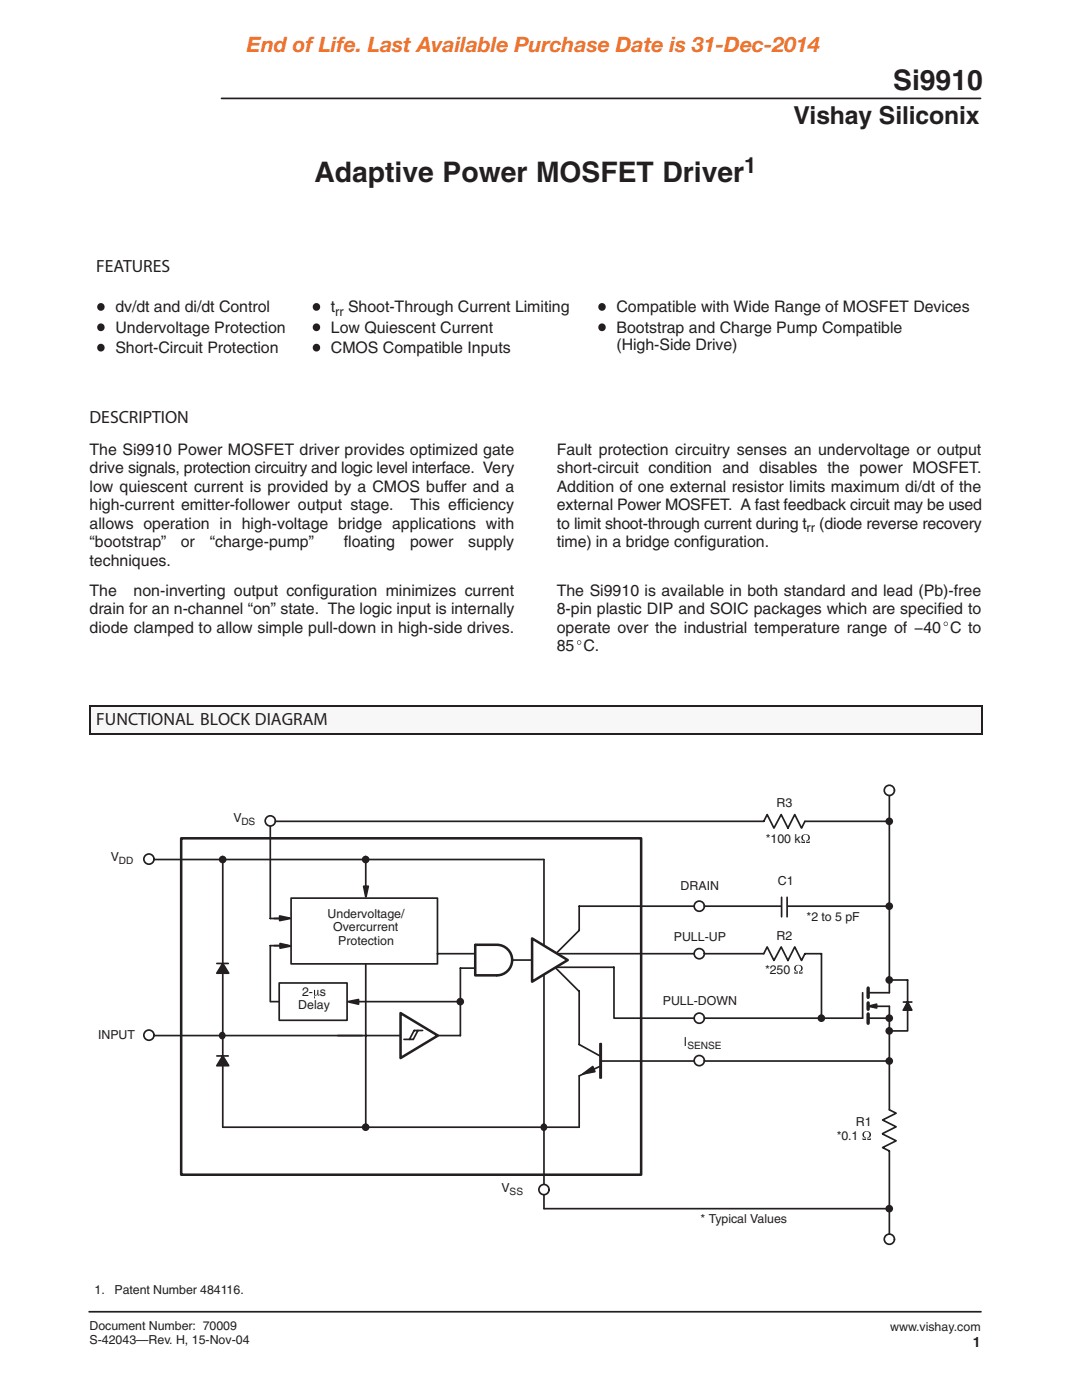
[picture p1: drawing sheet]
<svg xmlns="http://www.w3.org/2000/svg" width="216mm" height="279mm" viewBox="0 0 216 279" stroke-linecap="round" stroke-linejoin="round" font-family="sans-serif">
<defs><g id="words">
<g font-size="5.6" fill="#231f20">
<text x="178.2" y="17.9">Si9910</text>
<text x="62.7" y="36.2">Adaptive Power MOSFET Driver</text>
</g>
<text font-size="4.9" fill="#231f20" x="158.3" y="24.7">Vishay Siliconix</text>
<text font-size="4.4" fill="#231f20" x="148.5" y="34.5">1</text>
<text font-size="4.2" fill="#f37229" x="49.3" y="10.3">End of Life. Last Available Purchase Date is 31-Dec-2014</text>
<g font-size="3.5" fill="#231f20">
<text x="19.2" y="54.3">FEATURES</text>
<text x="17.9" y="84.5">DESCRIPTION</text>
<text x="19.2" y="144.8">FUNCTIONAL BLOCK DIAGRAM</text>
</g>
<g font-size="3.2" fill="#231f20">
<text x="23" y="62.3">dv/dt and di/dt Control</text>
<text x="66" y="62.3">t</text>
<text x="69.5" y="62.3">Shoot-Through Current Limiting</text>
<text x="123" y="62.3">Compatible with Wide Range of MOSFET Devices</text>
<text x="23" y="66.4">Undervoltage Protection</text>
<text x="23" y="70.4">Short-Circuit Protection</text>
<text x="66" y="66.4">Low Quiescent Current</text>
<text x="66" y="70.4">CMOS Compatible Inputs</text>
<text x="123" y="66.4">Bootstrap and Charge Pump Compatible</text>
<text x="123" y="69.9">(High-Side Drive)</text>
<text x="17.9" y="90.8">The Si9910 Power MOSFET driver provides optimized gate</text>
<text x="17.9" y="94.5">drive signals, protection circuitry and logic level interface. Very</text>
<text x="111.1" y="94.5">short-circuit condition and disables the power MOSFET.</text>
<text x="111.1" y="90.8">Fault protection circuitry senses an undervoltage or output</text>
<text x="17.9" y="98.1">low quiescent current is provided by a CMOS buffer and a</text>
<text x="17.9" y="101.9">high-current emitter-follower output stage.</text>
<text x="81.8" y="101.9">This efficiency</text>
<text x="111.1" y="101.9">external Power MOSFET. A fast feedback circuit may be used</text>
<text x="111.1" y="98.1">Addition of one external resistor limits maximum di/dt of the</text>
<text x="17.9" y="105.5">allows operation in high-voltage bridge applications with</text>
<text x="111.1" y="105.5">to limit shoot-through current during t</text>
<text x="163.5" y="105.5">(diode reverse recovery</text>
<text x="17.9" y="112.9">techniques.</text>
<text x="17.9" y="109.2">“bootstrap”</text>
<text x="36.1" y="109.2">or</text>
<text x="41.9" y="109.2">“charge-pump”</text>
<text x="68.6" y="109.2">floating</text>
<text x="81.8" y="109.2">power</text>
<text x="93.4" y="109.2">supply</text>
<text x="111.1" y="109.2">time) in a bridge configuration.</text>
<text x="17.9" y="118.9">The</text>
<text x="26.7" y="118.9">non-inverting output configuration minimizes current</text>
<text x="111.1" y="118.9">The Si9910 is available in both standard and lead (Pb)-free</text>
<text x="17.9" y="122.6">drain for an n-channel “on” state. The logic input is internally</text>
<text x="111.1" y="122.6">8-pin plastic DIP and SOIC packages which are specified to</text>
<text x="17.9" y="126.2">diode clamped to allow simple pull-down in high-side drives.</text>
<text x="111.1" y="126.2">operate over the industrial temperature range of −40 C to</text>
<text x="111.1" y="130">85 C.</text>
</g>
<text font-size="2.8" fill="#231f20" x="194.1" y="268.8">1</text>
<g font-size="2.5" fill="#231f20">
<text x="66.9" y="63">rr</text>
<text x="161" y="106.2">rr</text>
<text x="154.9" y="161.1">R3</text>
<text x="46.6" y="164.1">V</text>
<text x="22.1" y="171.9">V</text>
<text x="152.8" y="168.2">*100 k</text>
<text x="135.8" y="177.7">DRAIN</text>
<text x="155.2" y="176.6">C1</text>
<text x="65.4" y="183.1">Undervoltage/</text>
<text x="66.5" y="185.8">Overcurrent</text>
<text x="160.9" y="183.7">*2 to 5 pF</text>
<text x="67.5" y="188.6">Protection</text>
<text x="134.4" y="187.9">PULL-UP</text>
<text x="154.9" y="187.5">R2</text>
<text x="152.7" y="194.3">*250</text>
<text x="59.5" y="201.4">Delay</text>
<text x="60.3" y="198.7">2- s</text>
<text x="132.2" y="200.6">PULL-DOWN</text>
<text x="19.6" y="207.4">INPUT</text>
<text x="136.5" y="208.8">I</text>
<text x="167" y="227.5">*0.1</text>
<text x="170.8" y="224.8">R1</text>
<text x="100.1" y="237.9">V</text>
<text x="139.8" y="244.1">* Typical Values</text>
<text x="18.9" y="258.1">1.</text>
<text x="22.9" y="258.1">Patent Number 484116.</text>
<text x="17.9" y="265.4">Document Number: 70009</text>
<text x="17.9" y="268.3">S-42043—Rev. H, 15-Nov-04</text>
<text x="177.6" y="265.7">www.vishay.com</text>
</g>
<g font-size="2" fill="#231f20">
<text x="48.2" y="164.6">DS</text>
<text x="23.7" y="172.4">DD</text>
<text x="137.2" y="209.3">SENSE</text>
<text x="101.7" y="238.4">SS</text>
</g>
</g></defs>
<!-- layer: Layer 1 -->
<path d="M44.2 19.6h151.5M17.8 261.8h177.9" fill="none" stroke="#231f20" stroke-width=".34"/>
<g fill="#231f20">
<path d="M188.4 124.5a.32 .32 0 0 0 .6 0 .32 .32 0 0 0-.6 0zM188.3 124.5a.44 .44 0 0 1 .8 0 .44 .44 0 0 1-.8 0z"/>
<path d="M115.3 128.2a.32 .32 0 0 0 .6 0 .32 .32 0 0 0-.6 0zM115.1 128.2a.45 .45 0 0 1 .9 0 .45 .45 0 0 1-.9 0z"/>
<circle cx="20.1" cy="61.3" r=".76"/>
<circle cx="20.1" cy="65.3" r=".76"/>
<circle cx="20.1" cy="69.4" r=".76"/>
<circle cx="63.1" cy="61.3" r=".76"/>
<circle cx="63.1" cy="65.3" r=".76"/>
<circle cx="63.1" cy="69.4" r=".76"/>
<circle cx="120.1" cy="61.3" r=".76"/>
<circle cx="120.1" cy="65.3" r=".76"/>
</g>
<path d="M17.9 140.7h177.9v5.9h-177.9z" fill="#f7f7f8"/>
<path d="M17.9 140.8h178.3M17.9 146.5h178.3M18 140.7v5.9M196 140.7v5.9" fill="none" stroke="#231f20" stroke-width=".25"/>
<path d="M71.3 199.9h20.6" fill="none" stroke="#231f20" stroke-width=".34"/>
<path d="M55.7 196.2h13.6v7.4h-13.6z" fill-rule="evenodd" fill="#fff"/>
<path d="M30.8 171.5h77.7M55.7 196.2h13.6v7.4h-13.6zM30.8 206.7h41.5M177.5 200.8v20.7M44.4 225h71.2M108.5 241.2h69" fill="none" stroke="#231f20" stroke-width=".34"/>
<path d="M36.2 167.3h91.7v67.1h-91.7z" fill="none" stroke="#231f20" stroke-width=".51"/>
<path d="M58.1 179.2h29.2v13.2h-29.2z" fill-rule="evenodd" fill="#fff"/>
<path d="M53.9 164.9v18.4h3.4M58.1 179.2h29.2v13.2h-29.2zM108.5 171.5v69.7M57.3 188.7h-3.4v11.2M87.3 190.3h8.8" fill="none" stroke="#231f20" stroke-width=".34"/>
<path d="M106.2 187.3l7.1 4.3-7.1 4.3z" fill="#fff"/>
<path d="M106.2 187.3l7.1 4.3-7.1 4.3z" fill="none" stroke="#231f20" stroke-width=".51"/>
<path d="M55 163.9h97.4l.7-1.3 1.3 2.7 1.5-2.7 1.3 2.7 1.4-2.7 1.3 2.7 .7-1.4M111 193h11.5v10.2h49.6M111.3 190.3h41.1M177.5 180.8h-61.9v4.9l-4.5 4.5" fill="none" stroke="#231f20" stroke-width=".34"/>
<path d="M156 179.1h1.1v3.9h-1.1z" fill-rule="evenodd" fill="#fff"/>
<path d="M177.5 158.8v39.3M156 179.1v3.9M157.1 179.1v3.9M160.6 163.9h16.9M152.4 190.3l.7-1.3 1.3 2.7 1.5-2.7 1.3 2.7 1.4-2.7 1.3 2.7 .7-1.4h3.3v12.9" fill="none" stroke="#231f20" stroke-width=".34"/>
<circle cx="177.5" cy="157.7" r="1.02" fill="#fff" stroke="#231f20" stroke-width=".34"/>
<circle cx="177.5" cy="247.3" r="1.02" fill="#fff"/>
<circle cx="177.5" cy="247.3" r="1.02" fill="none" stroke="#231f20" stroke-width=".34"/>
<g fill="#fff" stroke="#231f20" stroke-width=".34">
<circle cx="139.5" cy="203.2" r="1.02"/>
<circle cx="139.5" cy="190.3" r="1.02"/>
<circle cx="139.5" cy="180.8" r="1.02"/>
<circle cx="53.9" cy="163.8" r="1.02"/>
<circle cx="108.5" cy="237.4" r="1.02"/>
<circle cx="29.7" cy="206.6" r="1.02"/>
<circle cx="29.7" cy="171.4" r="1.02"/>
</g>
<path d="M73 171.5v7M54.7 183.3h1.9M54.7 188.7h2.7M73 192.4v32.6M94.8 193.2h-2.9v13.5h-24.5" fill="none" stroke="#231f20" stroke-width=".34"/>
<g fill="#231f20">
<path d="M158.7 192.8a.84 .84 0 0 1 1-.2 .84 .84 0 0 1 .4 1l-.6 .3v.2h.5l.1-.2v.4h-.7v-.5a.6 .6 0 0 0 .4-.9 .6 .6 0 0 0-1 0 .6 .6 0 0 0 .4 .9v.5h-.7v-.4l.2 .2h.4v-.2a.67 .67 0 0 1-.6-.4 .67 .67 0 0 1 .2-.7z"/>
<path d="M160.1 166.7a.84 .84 0 0 1 1-.2 .84 .84 0 0 1 .4 1l-.5 .3v.2h.4l.2-.2v.4h-.7v-.4a.6 .6 0 0 0 .3-1 .6 .6 0 0 0-.9 0 .6 .6 0 0 0 .3 1v.4h-.7v-.4l.2 .2h.4v-.2a.67 .67 0 0 1-.6-.4 .67 .67 0 0 1 .2-.7z"/>
</g>
<path d="M102 191.6h4.2M110.8 193.1l4.8 4.8M115.6 197.8v10.6l4.1 2.3M119.6 212.9l-4 1.8v10.3M120.1 211.8h57.4" fill="none" stroke="#231f20" stroke-width=".34"/>
<g fill="#231f20" stroke="#231f20" stroke-width=".34">
<path d="M116.2 214.4l2.1-1.5 .4 1z"/>
<path d="M119.7 208.3h.3v6.8h-.3z" fill-rule="evenodd"/>
</g>
<circle cx="139.5" cy="211.7" r="1.02" fill="#fff" stroke="#231f20" stroke-width=".34"/>
<path d="M79.9 202.2l7.5 4.5-7.5 4.5z" fill="#fff"/>
<path d="M79.9 202.2l7.5 4.5-7.5 4.5z" fill="none" stroke="#231f20" stroke-width=".51"/>
<path d="M44.5 171.5v53.5M43.3 210.7h2.3M44.5 210.7l-1.2 2M83.4 205.7l-.9 1.7h-1.9M84.3 205.7h-1.7l-.9 1.7M176.1 226.3l2.7 1.4-2.7 1.3 1.4 .7v16.6M177.5 221.5l1.3 .7-2.7 1.3 2.7 1.4-2.7 1.3" fill="none" stroke="#231f20" stroke-width=".34"/>
<path d="M44.4 210.7l1.2 2h-2.3z" fill="#231f20" stroke="#231f20" stroke-width=".34"/>
<path d="M172.3 225.9a.84 .84 0 0 1 1-.1 .84 .84 0 0 1 .4 1l-.5 .3v.2h.4l.2-.3v.5h-.7v-.5a.6 .6 0 0 0 .3-.9 .6 .6 0 0 0-1 0 .6 .6 0 0 0 .4 .9v.5h-.7v-.5l.2 .3h.4v-.2a.67 .67 0 0 1-.6-.4 .67 .67 0 0 1 .2-.8z" fill="#231f20"/>
<g fill="#231f20" stroke="#231f20" stroke-width=".34">
<path d="M72.6 176.9h.9l-.5 2.1z"/>
<path d="M55.8 182.8l2.1 .5-2.1 .4z"/>
<path d="M55.9 188.3l2.1 .5-2.1 .4z"/>
<path d="M69.4 199.9l2.1-.4v.9z"/>
</g>
<path d="M62.7 197.6h.2v1l.3-.2 .1-.8h.2l.1 1 .2-.2-.2 .3-.3-.4-.2 .4h-.2l-.2-.2 .2 .6-.1 .2z" fill="#231f20"/>
<path d="M43.3 192.3h2.3M44.4 192.3l-1.1 1.9M54 199.9h1.6" fill="none" stroke="#231f20" stroke-width=".34"/>
<path d="M44.4 192.3l1.2 1.9h-2.3z" fill="#231f20" stroke="#231f20" stroke-width=".34"/>
<path d="M94.8 188.6h4.3a3 3 0 0 1 2.9 2 3 3 0 0 1-.9 3.4 2.98 2.98 0 0 1-2 .6h-4.3z" fill-rule="evenodd" fill="#fff" stroke="#231f20" stroke-width=".51"/>
<path d="M172.1 198.1v5.1M173.2 198.1h4.3M177.5 195.6h3.6v10.1h-3.6M180.3 200h1.6M181.1 200l-.8 1.6M173.2 203.2h4.3M173.3 200.8h4.2" fill="none" stroke="#231f20" stroke-width=".34"/>
<path d="M173.2 197.2v1.9M173.2 200.2v1.2M173.2 202.4v1.8" fill="none" stroke="#231f20" stroke-width=".68"/>
<g fill="#231f20" stroke="#231f20" stroke-width=".34">
<path d="M173.2 200.8l1.7-.4v.8z"/>
<path d="M181.1 200l.8 1.6h-1.6z"/>
<path d="M44.1 206.2a.53 .53 0 0 1 .7 .2 .53 .53 0 0 1-.2 .7 .53 .53 0 0 1-.7-.1l-.1-.3z" fill-rule="evenodd"/>
<path d="M108.2 224.5l.3-.1a.57 .57 0 0 1 .5 .6 .57 .57 0 0 1-.7 .5 .65 .65 0 0 1-.1-1z" fill-rule="evenodd"/>
<circle cx="44.4" cy="171.5" r=".59"/>
<circle cx="73" cy="171.5" r=".59"/>
<circle cx="73" cy="225" r=".59"/>
<circle cx="91.8" cy="199.9" r=".59"/>
<circle cx="177.4" cy="241.2" r=".59"/>
<circle cx="163.9" cy="203.2" r=".59"/>
<circle cx="177.4" cy="163.9" r=".59"/>
<circle cx="177.4" cy="211.8" r=".59"/>
<circle cx="177.4" cy="205.7" r=".59"/>
<circle cx="177.4" cy="203.2" r=".59"/>
<circle cx="177.4" cy="195.6" r=".59"/>
<circle cx="177.4" cy="180.8" r=".59"/>
</g>
<use href="#words"/>
</svg>
